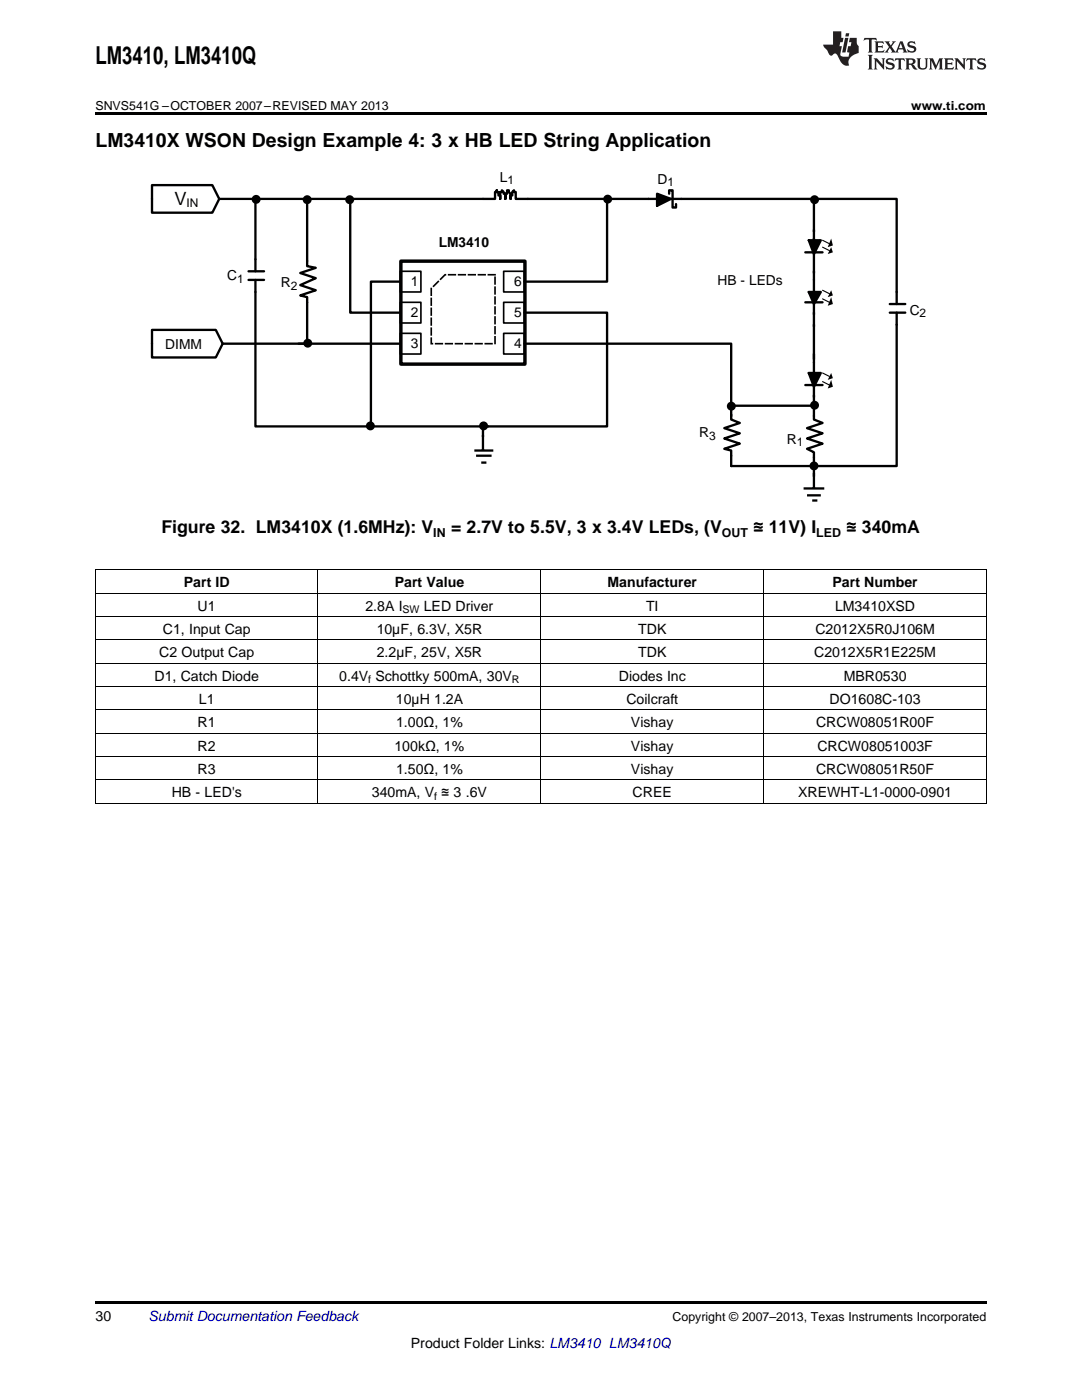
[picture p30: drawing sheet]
<svg xmlns="http://www.w3.org/2000/svg" width="216mm" height="279mm" viewBox="0 0 216 279" stroke-linecap="round" stroke-linejoin="round" font-family="sans-serif">
<defs><g id="words">
<text font-size="4.9" x="19" y="12.8">LM3410, LM3410Q</text>
<text font-size="3.9" x="19" y="29.3">LM3410X WSON Design Example 4: 3 x HB LED String Application</text>
<text font-size="3.6" x="34.8" y="40.9">V</text>
<g font-size="3.5">
<text x="32.2" y="106.4">Figure 32. LM3410X (1.6MHz): V</text>
<text x="90" y="106.4">= 2.7V to 5.5V, 3 x 3.4V LEDs, (V</text>
<text x="150.3" y="106.4">≊ 11V) I</text>
<text x="168.9" y="106.4">≊ 340mA</text>
</g>
<g font-size="2.8">
<text x="99.8" y="36.3">L</text>
<text x="131.2" y="36.7">D</text>
<text x="87.5" y="49.2">LM3410</text>
<text x="45.3" y="55.9">C</text>
<text x="56" y="57.3">R</text>
<text x="143.2" y="56.8">HB - LEDs</text>
<text x="181.5" y="62.8">C</text>
<text x="33" y="69.6">DIMM</text>
<text x="139.5" y="87.3">R</text>
<text x="157" y="88.6">R</text>
<text x="36.7" y="117.2">Part ID</text>
<text x="78.8" y="117.2">Part Value</text>
<text x="121.2" y="117.2">Manufacturer</text>
<text x="166.1" y="117.2">Part Number</text>
<text x="39.4" y="121.8">U1</text>
<text x="72.9" y="121.8">2.8A I</text>
<text x="84.6" y="121.8">LED Driver</text>
<text x="128.9" y="121.8">TI</text>
<text x="166.6" y="121.8">LM3410XSD</text>
<text x="31.8" y="131.2">C2 Output Cap</text>
<text x="32.5" y="126.5">C1, Input Cap</text>
<text x="75.2" y="126.5">10µF, 6.3V, X5R</text>
<text x="75.2" y="131.2">2.2µF, 25V, X5R</text>
<text x="127.4" y="126.5">TDK</text>
<text x="127.4" y="131.2">TDK</text>
<text x="162.5" y="131.2">C2012X5R1E225M</text>
<text x="162.7" y="126.5">C2012X5R0J106M</text>
<text x="30.8" y="135.8">D1, Catch Diode</text>
<text x="67.7" y="135.8">0.4V Schottky 500mA, 30V</text>
<text x="123.5" y="135.8">Diodes Inc</text>
<text x="168.3" y="135.8">MBR0530</text>
<text x="39.7" y="140.5">L1</text>
<text x="79" y="140.5">10µH 1.2A</text>
<text x="125" y="140.5">Coilcraft</text>
<text x="165.5" y="140.5">DO1608C-103</text>
<text x="39.4" y="145.1">R1</text>
<text x="39.4" y="149.8">R2</text>
<text x="78.7" y="149.8">100kΩ, 1%</text>
<text x="79" y="145.1">1.00Ω, 1%</text>
<text x="125.9" y="145.1">Vishay</text>
<text x="125.9" y="149.8">Vishay</text>
<text x="162.8" y="145.1">CRCW08051R00F</text>
<text x="163.1" y="149.8">CRCW08051003F</text>
<text x="39.4" y="154.4">R3</text>
<text x="79" y="154.4">1.50Ω, 1%</text>
<text x="125.9" y="154.4">Vishay</text>
<text x="162.8" y="154.4">CRCW08051R50F</text>
<text x="34.3" y="159.1">HB - LED's</text>
<text x="74.2" y="159.1">340mA, V ≊ 3 .6V</text>
<text x="126.2" y="159.1">CREE</text>
<text x="159.2" y="159.1">XREWHT-L1-0000-0901</text>
<text x="19" y="263.6">30</text>
<text x="82" y="269">Product Folder Links: LM3410 LM3410Q</text>
</g>
<text font-size="2.8" fill="#0000c8" x="29.6" y="263.6">Submit Documentation Feedback</text>
<g font-size="2.7">
<text x="82" y="57">1</text>
<text x="102.6" y="57">6</text>
<text x="82" y="63.2">2</text>
<text x="102.6" y="63.2">5</text>
<text x="82" y="69.4">3</text>
<text x="102.6" y="69.4">4</text>
</g>
<g font-size="2.5">
<text x="19" y="21.9">SNVS541G –OCTOBER 2007–REVISED MAY 2013</text>
<text x="181.8" y="21.9">www.ti.com</text>
<text x="86.5" y="107.1">IN</text>
<text x="144" y="107.1">OUT</text>
<text x="162.9" y="107.1">LED</text>
<text x="134.2" y="263.6">Copyright © 2007–2013, Texas Instruments Incorporated</text>
</g>
<g font-size="2.4">
<text x="37.2" y="41.4">IN</text>
<text x="101.3" y="36.8">1</text>
<text x="133.2" y="37.2">1</text>
<text x="47.3" y="56.4">1</text>
<text x="58" y="57.8">2</text>
<text x="183.5" y="63.3">2</text>
<text x="141.5" y="87.8">3</text>
<text x="159" y="89.1">1</text>
</g>
<g font-size="2.1">
<text x="80.3" y="122.4">SW</text>
<text x="73.5" y="136.4">f</text>
<text x="102.1" y="136.4">R</text>
<text x="86.6" y="159.7">f</text>
</g>
</g></defs>
<path d="M19 259.7h177.8v.5h-177.8z" fill="#000"/>
<g fill="none" stroke="#000" stroke-width=".2">
<path d="M19 118.4h177.8M19 113.8h177.8M19.1 113.8v46.6M63.4 113.8v46.6M107.9 113.8v46.6M152.3 113.8v46.6M196.8 113.8v46.6M19 137h177.8M19 132.4h177.8M19 127.7h177.8M19 123.1h177.8M19 155.7h177.8"/>
<path d="M19 151h177.8M19 146.3h177.8M19 141.7h177.8M19 160.3h177.8"/>
</g>
<g fill="none" stroke="#000" stroke-width=".47">
<path d="M30.3 36.9h12.1l1.3 2.8-1.3 2.7h-12.1zM61.3 39.7v13.4l1.7 .4-3.1 1 3.1 1-3.1 1.4 3.1 1-3.1 1.1 1.4 .3v9.3h-1.7M69.9 39.7v22.7h10M96.4 39.7h2.4v-1.4h.3v-.3v.3h.4v.7h.3v.7v-1.4h.4v-.3l.3 .3v.4h.3v1v-1h.4v-.7h.3v.3l.4 .4v1v-.7h.3v-.7l.4-.3v.3h.3v1.4h18.2M131.1 38.7l2.8 1-2.8 1.4zM133.5 38.7v-.7h.7v3.4h.7v-.7M162.4 39.7h-41.3v16.5h-16.5M162.4 39.7h16.5v21M162.4 39.7v44l1.7 .7-3.1 1 3.1 1.1-3.1 1 3.1 1-3.1 1.1 1.4 .7v4.8M49.6 54.1h3.1M49.6 55.9h3.1M79.9 56.2h-5.9v28.9"/>
<path d="M160.7 50.4h3.4M161.4 58.3h2.4l-1.4 2.4zM161.4 48h2.4l-1.4 2.7zM30.3 65.8h12.8l1.3 2.8-1.3 2.7h-12.8zM44.4 68.6h35.5M104.6 62.4h16.5v22.7h-24.7v2.1M104.6 68.6h41.3v12.4h16.5M160.7 60.3h3.4M160.7 76.8h3.4M161.4 74.4h2.4l-1.4 2.8zM177.5 60.7h3.1M177.5 62.4h3.1"/>
<path d="M178.9 62.4v30.6h-16.5M145.9 82.7v1l1.7 .7-3.1 1 3.1 1.1-3.1 1 3.1 1-3.1 1.1 1.4 .3v3.1M145.9 81v2"/>
</g>
<g fill="none" stroke="#000" stroke-width=".46">
<path d="M43.7 39.7h7.3M96.4 39.7h-45.4v14.4M51 55.9v29.2h46.4M94.7 89.9h3.7M95 90.9h3.1M96 92.3h1.1M96.4 86.8v3.1M145.9 93h16.5M160.3 97.5h4.2M161 98.9h2.8M162.1 99.9h1M162.4 94.4v3.1"/>
<circle cx="51.1" cy="39.8" r=".66"/>
<circle cx="61.3" cy="39.9" r=".66"/>
<circle cx="69.8" cy="39.9" r=".66"/>
<circle cx="121.3" cy="39.7" r=".66"/>
<circle cx="162.5" cy="39.9" r=".66"/>
<circle cx="61.4" cy="68.5" r=".66"/>
<circle cx="73.9" cy="85" r=".66"/>
<circle cx="96.5" cy="85" r=".66"/>
<circle cx="145.9" cy="81.1" r=".66"/>
<circle cx="162.4" cy="93" r=".66"/>
<circle cx="162.5" cy="80.9" r=".66"/>
</g>
<g fill="#000">
<path d="M131.1 38.7l2.8 1-2.8 1.4zM161.4 58.3h2.4l-1.4 2.4zM161.4 48h2.4l-1.4 2.7zM165.8 57.9l.4 1.1-1 .3zM165.8 49.3l.4 1.1-1 .3zM165.8 47.6l.4 1.4-1 .3zM161.4 74.4h2.4l-1.4 2.8zM165.8 59.3l.4 1.4-1 .3zM165.8 75.8l.4 1.4-1 .3zM165.8 74.4l.4 1.1-1 .3z"/>
<circle cx="51.1" cy="39.8" r=".66"/>
<circle cx="61.3" cy="39.9" r=".66"/>
<circle cx="69.8" cy="39.9" r=".66"/>
<circle cx="121.3" cy="39.7" r=".66"/>
<circle cx="162.5" cy="39.9" r=".66"/>
<circle cx="61.4" cy="68.5" r=".66"/>
<circle cx="73.9" cy="85" r=".66"/>
<circle cx="96.5" cy="85" r=".66"/>
<circle cx="145.9" cy="81.1" r=".66"/>
<circle cx="162.4" cy="93" r=".66"/>
<circle cx="162.5" cy="80.9" r=".66"/>
</g>
<path d="M164.1 59.6l1.4 .7M164.1 57.9l1.4 .7M164.1 49.3l1.4 .7M164.1 48l1.4 .6M164.1 76.2l1.4 .6M164.1 74.4l1.4 .7" fill="none" stroke="#000" stroke-width=".22"/>
<path d="M80 52.1h24.7v20.6h-24.7z" fill="none" stroke="#000" stroke-width=".69"/>
<path d="M79.9 54.1h4.1v4.2h-4.1zM100.5 54.1h4.1v4.2h-4.1zM79.9 60.3h4.1v4.2h-4.1zM79.9 66.5h4.1v4.2h-4.1zM100.5 60.3h4.1v4.2h-4.1zM100.5 66.5h4.1v4.2h-4.1z" fill="none" stroke="#000" stroke-width=".33"/>
<path d="M86.1 57.6l2.7-2.8h10v13.8h-12.7z" fill-rule="evenodd" fill="#fff"/>
<path d="M86.1 57.6l2.7-2.8h10v13.8h-12.7z" fill="none" stroke="#000" stroke-width=".33" stroke-dasharray="1.3 .7"/>
<path d="M19 22.5h177.8v.5h-177.8z" fill="#000"/>
<g fill="#231f20">
<path d="M172.5 7.6l-.1 .5 .4-.2h.6v.1v2.1l-.2 .4h.9l-.2-.4v-2.1l.1-.1h.5l.5 .2-.2-.5zM174.5 8.3l.2 .3v1.5l-.2 .4h1.8l.2-.6a1.04 1.04 0 0 1-1.3 .2v-.7h.6l.3 .2v-.6l-.3 .2h-.6v-.6l.8-.1 .4 .3-.2-.5zM176.5 8.3l.9 1.1-.9 1.1h.8l-.2-.2 .4-.7 .5 .7-.2 .2h1.5l-.2-.2 .2-.4h.9l.1 .4-.2 .2h1l-.3-.3-.7-1.9h-.5l-.9 2-.8-1 .9-1h-.8l.1 .3-.4 .5-.3-.6 .1-.2zM179.7 8.6l.4 1h-.7zM181.3 8.4a.63 .63 0 0 0-.2 .7 .63 .63 0 0 0 .6 .4l.6 .2 .1 .2a.75 .75 0 0 1-.7 .4 .75 .75 0 0 1-.6-.5l.1 .7 .1-.1a1.11 1.11 0 0 0 1.5-.6 1.13 1.13 0 0 0-1.2-.8l-.1-.4a1.04 1.04 0 0 1 1.2 .2l-.2-.5-.2 .1-.4-.2zM173.2 10.9l.2 .4v2.2l-.2 .4h1l-.3-.4v-2.2l.3-.4zM174.3 11.6l.3 .4v1.5l-.3 .4h.8l-.2-.4v-1.3l1.5 1.7v-1.9l.2-.4h-.7l.2 .4v.9l-1.1-1.3zM177 11.8a.62 .62 0 0 0-.2 .7 .62 .62 0 0 0 .6 .4l.6 .1 .1 .3a.76 .76 0 0 1-.7 .3 .76 .76 0 0 1-.7-.4l.2 .7 .1-.1a1.11 1.11 0 0 0 1.5-.6 1.13 1.13 0 0 0-1.2-.8l-.1-.4a1.04 1.04 0 0 1 1.2 .2l-.2-.6-.2 .1-.5-.1zM178.7 11.6l-.2 .6a.61 .61 0 0 1 .8-.3v1.6l-.2 .4h.9l-.2-.4v-1.6a.63 .63 0 0 1 .7 .3l-.1-.6zM180.6 11.6l.3 .4v1.5l-.3 .4h1l-.2-.2-.1-.8 .6 .2a.76 .76 0 0 0 1.2 .7l-1-1a.58 .58 0 0 0 .6-.5 .58 .58 0 0 0-.5-.6zM181.4 11.9h.1a.45 .45 0 0 1 .5 .1 .45 .45 0 0 1 .1 .5l-.8 .2zM182.9 11.6l.2 .2a2.17 2.17 0 0 0 .3 1.9 .99 .99 0 0 0 1.6-.6v-1.1l.2-.4h-.7l.2 .2a1.92 1.92 0 0 1-.2 1.8 .6 .6 0 0 1-.9-.5v-1.1l.2-.4zM185.4 11.6l.2 .4v1.5l-.2 .4h.7l-.2-.4v-1.4l.8 1.8 .8-1.8v1.4l-.2 .4h.9l-.2-.4v-1.5l.2-.4h-.8l-.6 1.5-.6-1.5zM188.4 11.6l.2 .4v1.5l-.2 .4h1.8l.1-.6a1.04 1.04 0 0 1-1.2 .1v-.6h.5l.4 .2v-.6l-.4 .2h-.5v-.7h.8l.3 .3-.1-.6zM190.5 11.6l.2 .4v1.5l-.2 .4h.7l-.2-.4v-1.3l1.5 1.7v-1.9l.2-.4h-.7l.2 .4v.9l-1.1-1.3zM192.9 11.6l-.1 .6a.61 .61 0 0 1 .7-.3l.1 1.6-.3 .4h1l-.3-.4 .1-1.6a.63 .63 0 0 1 .7 .3l-.1-.6zM195.2 11.8a.62 .62 0 0 0-.2 .7 .62 .62 0 0 0 .6 .4l.6 .1 .1 .3a.76 .76 0 0 1-.7 .3 .76 .76 0 0 1-.6-.4l.1 .7 .1-.1a1.11 1.11 0 0 0 1.6-.6 1.13 1.13 0 0 0-1.3-.8l-.1-.4a1.04 1.04 0 0 1 1.2 .2l-.1-.6-.2 .1-.5-.1z"/>
<path d="M166.2 6.3v2.6h-1.9v.4l.8 .9a.91 .91 0 0 0 1 .8 .56 .56 0 0 1 .5-.3 .56 .56 0 0 1 .5 .3l.4 .8a1.53 1.53 0 0 0 1.9 1.2 1.54 1.54 0 0 1 1-2.1l.9-.3v-1.4a1.52 1.52 0 0 1-.4-1.6h-1.3l-.2 .8h.5l-.2 .8h-.5l-.1 1v.2l.4 .1-.2 .8a1.93 1.93 0 0 1-1.6-.3l.3-1.8h-.5l.2-.8h.4l.2-.8h-.4v-1.3zM168.6 7.6l-.6 2.9h.7l.6-2.9zM168.8 6.6l-.1 .7h.6l.2-.7z"/>
</g>
<use href="#words"/>
</svg>
